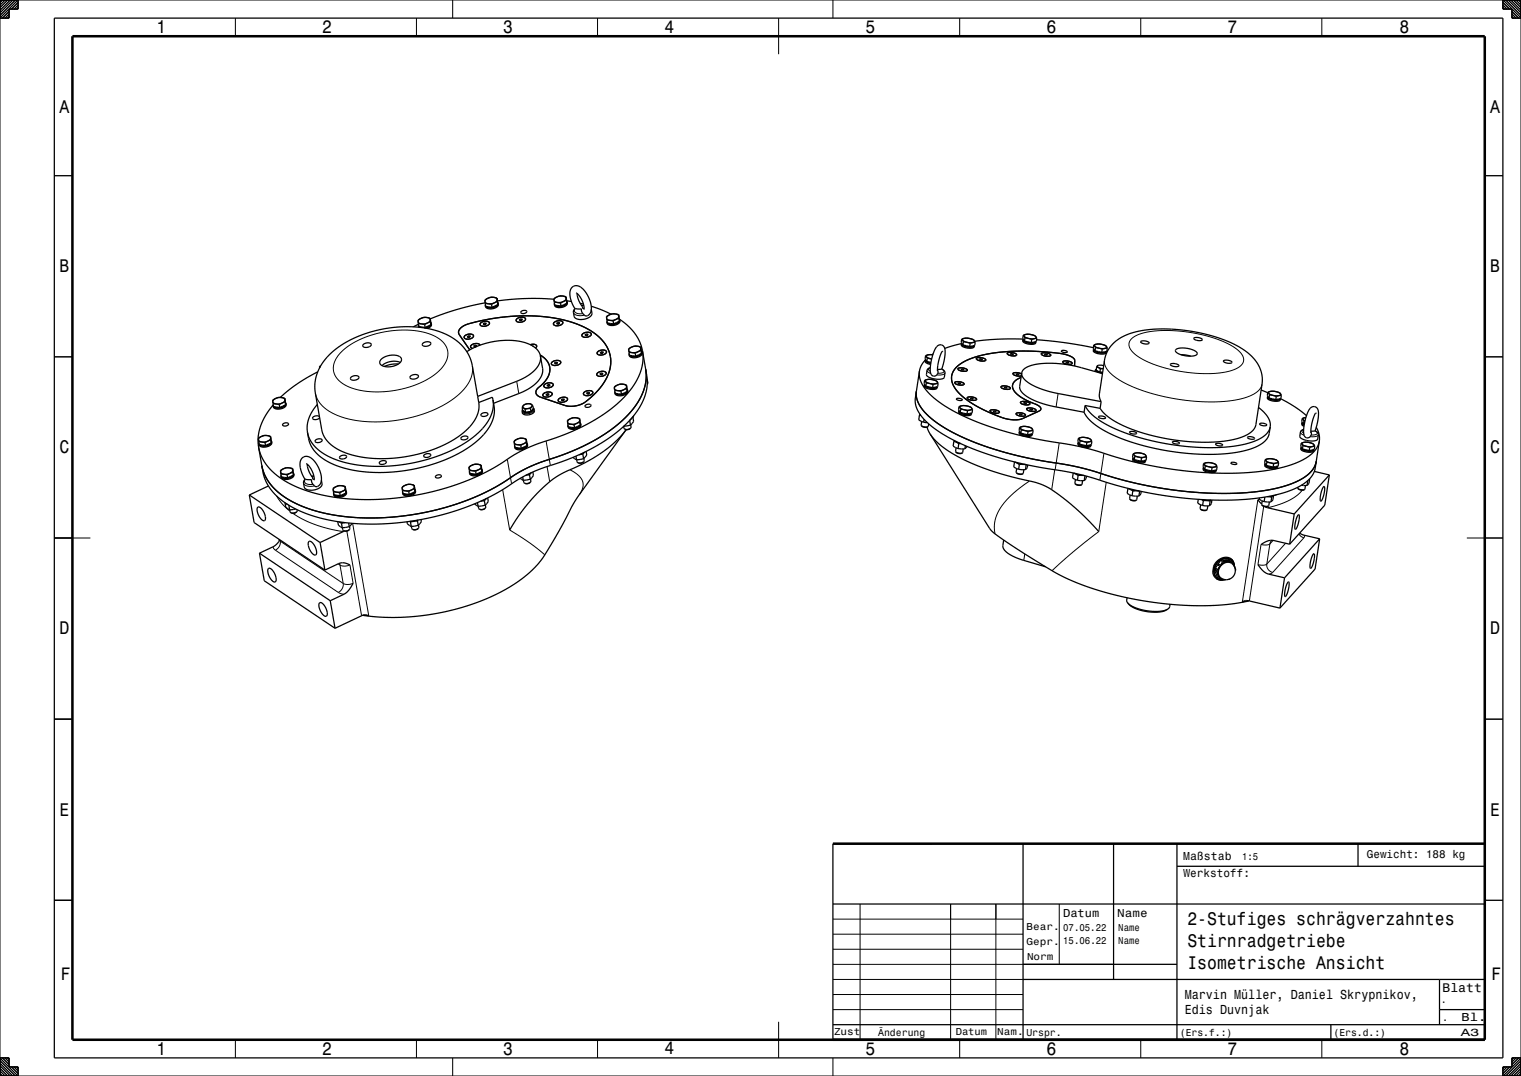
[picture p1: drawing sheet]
<svg xmlns="http://www.w3.org/2000/svg" width="420mm" height="297mm" viewBox="0 0 420 297" stroke-linecap="round" stroke-linejoin="round" font-family="sans-serif">
<defs><g id="words">
<g font-size="5">
<text x="43.2" y="9.1">1</text>
<text x="88.9" y="9.1">2</text>
<text x="138.9" y="9.1">3</text>
<text x="183.5" y="9">4</text>
<text x="239" y="9.1">5</text>
<text x="288.9" y="9.1">6</text>
<text x="338.9" y="9.1">7</text>
<text x="386.5" y="9.1">8</text>
<text x="16.5" y="31.1">A</text>
<text x="411.5" y="31.1">A</text>
<text x="16.5" y="75.1">B</text>
<text x="411.5" y="75.1">B</text>
<text x="16.5" y="125.1">C</text>
<text x="411.5" y="125.1">C</text>
<text x="16.5" y="175.1">D</text>
<text x="411.5" y="175.1">D</text>
<text x="16.5" y="225.1">E</text>
<text x="411.5" y="225.1">E</text>
<text x="327.9" y="255.3">2-Stufiges schrägverzahntes</text>
<text x="327.9" y="261.4">Stirnradgetriebe</text>
<text x="327.9" y="267.4">Isometrische Ansicht</text>
<text x="16.8" y="270.4">F</text>
<text x="411.8" y="270.4">F</text>
<text x="43.2" y="291.1">1</text>
<text x="88.9" y="291.1">2</text>
<text x="138.9" y="291.1">3</text>
<text x="183.5" y="291">4</text>
<text x="239" y="291.1">5</text>
<text x="288.9" y="291.1">6</text>
<text x="338.9" y="291.1">7</text>
<text x="386.5" y="291.1">8</text>
</g>
<g font-size="3.6">
<text x="327.1" y="275.7">Marvin Müller, Daniel Skrypnikov,</text>
<text x="327.1" y="280">Edis Duvnjak</text>
</g>
<text font-size="3.5" x="398.3" y="273.7">Blatt</text>
<g font-size="3.2">
<text x="326.7" y="237.5">Maßstab</text>
<text x="326.8" y="242">Werkstoff:</text>
<text x="293.5" y="253.2">Datum</text>
<text x="308.5" y="253.2">Name</text>
<text x="403.6" y="281.7">Bl.</text>
</g>
<text font-size="3.1" x="377.5" y="236.9">Gewicht: 188 kg</text>
<text font-size="2.9" x="403.4" y="285.9">A3</text>
<g font-size="2.8">
<text x="343" y="237.3">1:5</text>
<text x="283.5" y="256.7">Bear.</text>
<text x="293.6" y="257">07.05.22</text>
<text x="308.8" y="257">Name</text>
<text x="283.5" y="260.7">Gepr.</text>
<text x="293.6" y="260.6">15.06.22</text>
<text x="308.8" y="260.6">Name</text>
<text x="283.6" y="264.9">Norm</text>
<text x="398" y="276.9">.</text>
<text x="398.3" y="281.7">.</text>
<text x="230.3" y="285.7">Zust</text>
<text x="242.5" y="285.8">Änderung</text>
<text x="263.9" y="285.7">Datum</text>
<text x="275.4" y="285.7">Nam.</text>
<text x="283.4" y="285.8">Urspr.</text>
<text x="325.8" y="285.8">(Ers.f.:)</text>
<text x="368.2" y="285.8">(Ers.d.:)</text>
</g>
</g></defs>
<g fill="none" stroke="#000" stroke-width=".35">
<path d="M15 5h400v287h-400zM100.3 95.1l.4-.3a1.13 1.13 0 0 1 1.8 .4 1.55 1.55 0 0 1-2.3 .3zM105.2 99.2a4.5 4.5 0 0 1 5.5-.4 1.59 1.59 0 0 1-1.4 2.1 3.7 3.7 0 0 1-4.4-.6v-.6zM115.5 89.3l1.8 .3M115.5 89.3l.2 .9M115.5 89.5l-1.4 .7M115.5 89.9l.2 .3M115.5 89.9l.1 .3M115.6 89.7l-.1 .2M115.6 90.2v.1M115.7 90.2l1.7 .2M115.7 90.2l.2 .2"/>
<path d="M115.7 88.2a2.2 2.2 0 0 1 3.1 .1 2.14 2.14 0 0 1-3.3 .6zM115.8 90.2l.3 .2M116.8 94.8l.3-.3a1.28 1.28 0 0 1 1.9 .3 1.5 1.5 0 0 1-2.4 .3zM117.3 89.6l.1 .8M118.8 87.8l-.6-.1a2.81 2.81 0 0 0-2.8 .6l.1 1M118.8 87.8v.5M118.8 87.8l.2 1.8M118.8 88.3l.1 .5M118.9 88.8l-1.6 .8M118.9 88.8l.1 .8M118.9 89.7l-.6 .5-1.2 .3M119 89l.1 .3"/>
<path d="M119 89.1v.4M119 89.6l-1.6 .8M119.1 89.3a1.73 1.73 0 0 1-1.8 1.2M119.1 89.3a1.12 1.12 0 0 1-1.1 1.4M129.2 92.7l-.2 .3 .3 .2M129.2 92.7l.1 .4M129.3 93.1h.1M129.5 93.1h-.2M129.5 93.1h.1M129.7 92.7l.2 .1-.2 .3M129.7 92.7h-.5M129.7 92.7v.3"/>
<path d="M129.7 93.1l-.4 .1M129.7 96.6l-2.9-4.3a1.87 1.87 0 0 1 1.3-2.4l3.7-1.1 5.4-1.1 5.2-.5h4.5l4.4 .3 4.7 .9 3.7 1.2 3.1 1.5 2.6 1.9 1.8 2 1.1 2.5 .4 2.4-.5 2.6-1.2 2.7-1.8 2.5-2.7 2.5a6.9 6.9 0 0 1-6.5 1.7l-6.7-2.3a1.49 1.49 0 0 1-1.3-1.3 1.49 1.49 0 0 1 1-1.6l2.1-2.3 .5-1.2 .2-1.2-.1-1.1-.6-1.1-.8-1-1.1-.8M129.7 93l-.2 .1M129.7 93h.1M129.7 96.6l2.9-1.4 2.9-.8 3.4-.4h3.1l2.6 .5 2.4 .9 1.5 1.3 .7 1.6M129.7 96.6l-.8 .5M130.1 95.3l1.2-.5a1.05 1.05 0 0 1 1.2 .5 1.6 1.6 0 0 0-2.6 .5l.4 .3-.4-.4zM130.3 96.1l.2 .1M130.6 93.1a.62 .62 0 0 0 0-.8 .62 .62 0 0 0-.8-.1h-.3a.99 .99 0 0 0-1.2 1.2l.2 .1M130.6 93.1l-1 .5-1.1-.1M131 95.3l-.2 .3 .2 .2M131 95.3l.1 .4"/>
<path d="M131.1 95.7h-.1M131.3 95.7h.1M131.3 95.7h-.2M131.4 95.3l.3 .1-.2 .3M131.4 95.3h-.4M131.4 95.3l.1 .3M131.5 95.7h-.2M131.5 95.6l-.5 .2M131.5 95.6h.1M133.6 89.2l-.2 .2 .3 .2M133.6 89.2l.1 .4M133.7 89.6h.1"/>
<path d="M133.9 89.5l-.2 .1M133.9 89.5h.1M133.9 89.5h.2M134 83.6l-8 1.9-7.2 2.5M134 83.8l1.7 .2M134 83.8l.1 .8M134 84.4l.1 .2M134 84.1v.3M134.1 89.1l.2 .2-.2 .2M134.1 89.1l-.5 .1M134.1 89.1v.4M134.1 89.5l-.4 .1"/>
<path d="M134.1 84.6l1.8 .2M134.1 89.5h-.2M134.1 89.5h.1M134.2 82.7a2.2 2.2 0 0 1 3.1 0 2.14 2.14 0 0 1-3.4 .6zM135 89.6a.62 .62 0 0 0 0-.8 .62 .62 0 0 0-.8-.1h-.3a1 1 0 0 0-1.2 1.1l.2 .1M135 89.6l-1 .4-1.1-.1M135 89.6a.62 .62 0 0 0 0-.8 .62 .62 0 0 0-.8-.1h-.3a.99 .99 0 0 0-1.2 1.1l.2 .1M135.7 84l.2 .8M137.2 82.3l-.5-.2a2.83 2.83 0 0 0-2.8 .7l.1 1M137.2 82.3l.1 .4M137.2 82.3l.2 .8M137.3 82.7l.1 .6"/>
<path d="M137.4 83.3l-1.7 .7M137.4 83.3l.1 .8M137.4 83.1v.5M137.4 84.1a2.54 2.54 0 0 1-3.1 .5M137.4 83.5l.2 .2M137.4 83.5l.1 .4M137.4 83.6l.1 .5M137.5 84.1l-1.6 .7M137.6 83.7a2.32 2.32 0 0 1-3.5 .9M137.6 83.7a1.56 1.56 0 0 1-1.9 1.6h-.5a1.04 1.04 0 0 1-1.2-.9M143.6 88.1l-.2 .2 .2 .2M143.6 88.1v.4"/>
<path d="M143.6 88.5h.1M143.9 88.4h.1M143.9 88.4l-.3 .1M143.9 88.4l-.2 .1M143.9 86a.93 .93 0 0 1 1.5 .1 1.01 1.01 0 0 1-1.6 .1zM144 88l-.4 .1M144 88l.3 .2-.2 .2M144 88l.1 .4M144.1 88.4l-.5 .1M144.1 88.4h-.2M144.1 88.4h.1M144.9 88.5a.62 .62 0 0 0 0-.8 .62 .62 0 0 0-.8-.2l-.2 .1a1 1 0 0 0-1.3 1.1l.2 .1"/>
<path d="M144.9 88.5l-.9 .4-1.2-.1M144.9 88.5l-1 .4-1.1-.1M146.4 95.1h.3a.88 .88 0 0 1 1-.1 .88 .88 0 0 1 .4 .8l-.2 .3M147.1 95.5l.2 .2M147.1 95.5h.1M149.2 98.3l.6 4.3-.5 1.5-1 1.5-1.7 1.3-1.8 1.1-8.5 3.3M149.2 98.3v1.2l-.6 1.5-1.3 1.5-1.6 1.2-2.6 1.4-11.2 4.3M153 82.6l-7.1-.2-8.5 .7M153 83.4l1.8 .3M153 83.4l.2 .8M153.1 84l.1 .2M153.1 83.7v.3"/>
<path d="M153.2 84.2l1.7 .3M153.3 82.3a2.2 2.2 0 0 1 3 0 2.15 2.15 0 0 1-3.3 .6zM153.8 99.9l.2 .2-.2 .3M153.8 99.9l-.5 .1M153.8 99.9v.4M153.9 89.1l-.2 .2 .2 .2M153.9 89.1v.3M153.9 89.4v.1M154.2 89.4h.1M154.2 89.4h-.3M154.2 89.4l-.2 .1M154.3 89l.3 .2-.2 .2"/>
<path d="M154.3 89l-.4 .1M154.3 89l.1 .4M154.4 89.4l-.5 .1M154.4 89.4h-.2M154.4 89.4h.1M154.8 83.7l.1 .8M155.2 89.4a.62 .62 0 0 0 0-.8 .62 .62 0 0 0-.8-.1h-.2a.99 .99 0 0 0-1.2 1.2l.2 .1M155.2 89.4l-.9 .5-1.1-.1M155.2 89.4l-1 .5-1-.1M156.3 81.9l-.6-.1a2.83 2.83 0 0 0-2.8 .6l.1 1M156.3 81.9v.4M156.3 81.9l.2 1.3"/>
<path d="M156.3 82.3l.1 .6M156.4 82.9l-1.6 .8M156.4 82.9l.1 .8M156.4 83.7a2.52 2.52 0 0 1-3.1 .6M156.5 83l1.3 .2M156.5 83.1l.1 .3M156.5 83.2v.3M156.5 83.2v.5M156.5 83.7l-1.6 .8M156.6 83.4a2.32 2.32 0 0 1-3.4 .8M156.6 83.4a1.56 1.56 0 0 1-1.9 1.5h-.5a1.04 1.04 0 0 1-1.1-.9M158.7 85.2a5.8 5.8 0 0 1-.9-5.7 1.98 1.98 0 0 1 3.2 .3 6.6 6.6 0 0 1 1.9 6.7l-.7 .6"/>
<path d="M158.8 85.2l1.8 .1v.7l.3 .5 .6 .6h.7M158.8 85.2l-.5 .7 .2 1.4a2.89 2.89 0 0 0 3.9 .4l.7-.4 .3-.5-.1-1.4M159.1 80.8a5.7 5.7 0 0 1 2.1 4.6M159.4 81a9.9 9.9 0 0 0 1.5 4l-.1 .1 .5 .1M160.2 83.7l.9 .2M161.2 84.3h-.6M161.7 92.2l-.2 .3 .3 .1M161.7 92.2l.1 .4M161.8 92.6h.1M162 92.6h.1M162 92.6h-.2M162.2 92.2l.2 .1-.2 .3"/>
<path d="M162.2 92.2h-.5M162.2 92.2v.3M162.2 92.6h-.4M162.2 92.6h-.2M162.2 92.5l-.2 .1M162.2 92.5h.1M162.2 87.1h.1M163.1 92.6a.62 .62 0 0 0 0-.8 .62 .62 0 0 0-.8-.1h-.3a.99 .99 0 0 0-1.2 1.2l.2 .1M163.1 92.6l-1 .5-1.1-.1M163.3 84.5l5.4 2.2M165.9 97.1l-.2 .3 .3 .2M165.9 97.1l.1 .4"/>
<path d="M166 97.5h.1M166.2 97.5h-.2M166.2 97.5h.1M166.2 97.5h.2M166.4 97.1l.2 .1-.2 .3M166.4 97.1h-.5M166.4 97.1v.3M166.4 97.4l-.4 .2M166.4 97.4h.1M167.3 97.5a.62 .62 0 0 0 0-.8 .62 .62 0 0 0-.8-.1h-.3a.99 .99 0 0 0-1.2 1.2l.2 .1M167.3 97.5l-1 .5-1.1-.1M167.6 88.4l1.7 .2"/>
<path d="M167.6 88.4l.1 .8M167.6 88.9l.1 .3M167.6 88.7v.2M167.7 89.2l1.7 .2M167.8 87.2a2.2 2.2 0 0 1 3.1 .1 2.14 2.14 0 0 1-3.4 .6zM169.3 88.6l.1 .8M170.8 86.8l-.5-.1a2.81 2.81 0 0 0-2.8 .7l.1 1M170.8 86.8l.1 .5M170.8 86.8l.3 1.8M170.9 87.3v.5M170.9 87.8l-1.6 .8M170.9 87.8l.2 .8"/>
<path d="M171 88.7a2.53 2.53 0 0 1-3.2 .5M171 88l.1 .3M171 88.1v.4M171.1 88.1l2.4 1.9 1.7 1.9 1.4 2.4 .8 2.5M171.1 88.6l-1.7 .8M171.1 88.3a2.32 2.32 0 0 1-3.4 .9M171.1 88.3a1.56 1.56 0 0 1-1.9 1.5h-.4a1.04 1.04 0 0 1-1.2-.9M173.7 97.3l1.7 .2M173.7 97.3l.1 .8M173.7 97.8l.1 .3M173.7 97.6v.2M173.8 98.1l1.7 .2"/>
<path d="M173.9 96.1a2.2 2.2 0 0 1 3.1 .1 2.14 2.14 0 0 1-3.4 .6zM175.4 97.5l.1 .8M176.9 95.7l-.5-.1a2.83 2.83 0 0 0-2.8 .7l.1 1M176.9 95.7l.1 .5M176.9 95.7l.3 1.9M177 96.2v.5M177 96.7l-1.6 .8M177 96.7l.2 .9M177.1 97.6a2.54 2.54 0 0 1-3.1 .5M177.1 96.9l.1 .3M177.1 97l.1 .4M177.2 97.6l-1.7 .7"/>
<path d="M177.2 97.2a2.32 2.32 0 0 1-3.4 .9M177.2 97.2a1.56 1.56 0 0 1-1.8 1.6h-.5a1.04 1.04 0 0 1-1.2-1M177.4 96.8l.2 2.2-.3 2.3-.8 2.2-1.1 2.1-1.5 2.3-2.1 2.3-2.6 2.3-2.5 1.9-4 2.4-4.3 2.1-3.9 1.6-6.2 2.1-3.7 1.5-2.7 1.5-5.2 3.4-4.8 2.4-5.7 2.3-5.8 1.8-8.6 1.7-8.9 .7-8.2-.3-7.2-1.3-3.3-1-3-1.2-2.7-1.5-2.3-1.5-1.8-1.8-1.4-1.8-1-2-.6-2.1M177.4 96.8l.9 5.1M255.5 99.4l.4 .5 1.1 .4M255.5 99.4a1.24 1.24 0 0 0 1.5 1.2M255.6 99.3l-1.1 1.4-.6 1.7M255.6 99.3l-.1 .1M255.6 98.2l.5 .7M255.6 98.2l1.1-.3 .9 .1-1-.1a.56 .56 0 0 0-.8 .6l1.5 .6M255.6 98.2l-.2 .8 .5 .8M255.6 99.3h.1"/>
<path d="M255.6 99.3a1.28 1.28 0 0 0 1.4 1M255.9 99.8l1.2 .2M256.1 98.9l1.2 .2M256.1 98.9l-.2 .9M257.7 97.7l-.4 .2M260.2 97l-1 2.7-.3 2.7M265.5 94.9a2.92 2.92 0 0 0 3.5 .5M265.5 94.9a1.28 1.28 0 0 0 1.5 1.2h1.2a.67 .67 0 0 0 .8-.7M265.5 94.8l-4.6 1.4M265.6 93.6l.4 .7M265.6 93.6l-.2 .9 .5 .7M265.6 94.7l-.1 .2"/>
<path d="M265.6 94.8a1.41 1.41 0 0 0 1.6 1h1.2l.5-.4M265.9 93.6a3.1 3.1 0 0 1 3.2 .6 2.77 2.77 0 0 1-3.2-.2zM265.9 95.2l1.9 .4M266 94.3l1.9 .5M266 94.3l-.1 .9M266.3 93.4l-.7 .2M266.3 93.4h1.1a1.95 1.95 0 0 1 1.9 1.1M267.9 94.8l-.1 .8M268.9 95.4h.1M269 95.4h.1M269.3 94.5l-1.4 .3M269.3 94.5l-.1 .9-1.4 .2"/>
<path d="M269.7 99.2a.43 .43 0 0 1 .1-.5 .43 .43 0 0 1 .5 0l1 .1a.62 .62 0 0 1 .8 .7M269.7 99.2l1.1 .4 1.3-.1M269.7 99.2l-.1-.1a.51 .51 0 0 1 .3-.4 .51 .51 0 0 1 .6 0l.9 .1a.57 .57 0 0 1 .7 .7M270.6 99l-.1 .2 .3 .1 .5-.1-.3-.2M270.6 99h.4M270.6 99v.2M271 99v.3M278.2 97.7a.46 .46 0 0 1 .2-.5 .46 .46 0 0 1 .5 .1l1 .1a.59 .59 0 0 1 .7 .7M278.2 97.7l1.1 .5 1.3-.1M278.2 97.7a.51 .51 0 0 1 .2-.5 .51 .51 0 0 1 .6 .1l.9 .1a.57 .57 0 0 1 .7 .7M279.1 97.6l-.1 .1 .3 .2 .6-.1-.3-.2M279.1 97.6h.5"/>
<path d="M279.1 97.6v.2M279.6 97.6l-.1 .3M282.5 93.8a2.92 2.92 0 0 0 3.5 .6M282.5 93.8a1.28 1.28 0 0 0 1.5 1.2h1.2a.67 .67 0 0 0 .8-.6M282.5 93.7v.1M282.5 93.6h-6.6l-6.7 .6M282.6 92.5l.4 .8M282.6 92.5l-.2 .9 .5 .7M282.6 93.6l-.1 .1M282.6 93.7a1.41 1.41 0 0 0 1.6 1h1.2l.5-.4M282.9 92.5a3.1 3.1 0 0 1 3.2 .6 2.77 2.77 0 0 1-3.2-.2zM282.9 94.1l1.9 .5"/>
<path d="M283 93.3l1.9 .4M283 93.3l-.1 .8M283.3 92.3l-.7 .2M283.3 92.3h1.1a1.95 1.95 0 0 1 1.9 1.1M284.9 93.7l-.1 .9M286 94.3v.1M286.2 93.8l8.1 .8 7.6 1.4M286.3 93.4l-1.4 .3M286.3 93.4l-.1 .9-1.4 .3M287.6 97.8a.43 .43 0 0 1 .2-.4 .43 .43 0 0 1 .5 0l.9 .1a.63 .63 0 0 1 .8 .7M287.6 97.8l1.1 .5 1.3-.1M287.6 97.8a.51 .51 0 0 1 .2-.5 .51 .51 0 0 1 .6 .1l1 .1a.57 .57 0 0 1 .6 .7"/>
<path d="M288.5 97.7h.5M288.5 97.7l-.1 .1 .3 .2 .6-.1-.3-.2M288.5 97.7v.2M289 97.7l-.1 .3M293.1 96.8l.4-.1a.92 .92 0 0 1 1.2 .5l-.5 .1a.92 .92 0 0 1-1.1-.5zM294.4 99.9l-.1 .2 .3 .1 .6-.1-.3-.1M294.4 99.9l.5 .1M294.4 99.9v.2M294.9 100l-.1 .2M301.9 96.5a2.92 2.92 0 0 0 3.6 .5M301.9 96.5a1.28 1.28 0 0 0 1.6 1.2h1.2a.68 .68 0 0 0 .8-.7M302 96.4l-.1 .1"/>
<path d="M302 95.2l.5 .7M302 95.2l-.1 .9 .5 .7M302 96.3v.1M302.1 96.4a1.41 1.41 0 0 0 1.6 1h1.1l.6-.4M302.3 95.2a3.1 3.1 0 0 1 3.3 .6 2.77 2.77 0 0 1-3.3-.2zM302.4 96.8l1.8 .5M302.5 95.9l1.9 .5M302.5 95.9l-.1 .9M302.7 95l-.7 .2M302.7 95h1.2a1.97 1.97 0 0 1 1.9 1.1M304.4 96.4l-.2 .9M305.5 97h.1"/>
<path d="M305.7 96.8l.2 .1M305.8 96.1l-1.4 .3M305.8 96.1l-.2 .9-1.4 .3M315 94.2h.1a1.6 1.6 0 0 1 2.2 .6l-.6 .2-1-.2a.55 .55 0 0 1-.7-.6zM324.7 96.5a5.7 5.7 0 0 1 5.9 1v.1a1.66 1.66 0 0 1-2 .7 4.7 4.7 0 0 1-4-1.5zM326.1 97.9l2.7 .4M329.7 93.3l1.3-.1a.68 .68 0 0 1 .9 .7h-1.5a.55 .55 0 0 1-.7-.6zM337.9 99.6l.1-.1a1.6 1.6 0 0 1 2.2 .6l-.7 .2-.9-.1a.54 .54 0 0 1-.7-.6zM75.4 111.4l1.7 .3M75.4 111.4l.1 .9M75.4 112v-.2l-1.8 2.5-1.6 3.3-.7 2.9 .1 2.9M75.4 112l.1 .3"/>
<path d="M75.5 112.3l1.8 .2M75.6 110.3a2.2 2.2 0 0 1 3.1 .1 2.14 2.14 0 0 1-3.4 .6zM77.1 111.7l.2 .8M78.1 117a.95 .95 0 0 1 1.6 .1 .93 .93 0 0 1-1.7 .1zM78.6 109.9l-.5-.1a2.83 2.83 0 0 0-2.8 .6l.1 1M78.6 109.9l.1 .5M78.6 109.9l.2 1.3M78.7 110.4v.5M78.7 110.9l-1.6 .8M78.7 110.9l.2 .8M78.8 111.8a2.54 2.54 0 0 1-3.1 .5M78.8 111.1l.2 .3"/>
<path d="M78.8 111.2l.1 .4M78.8 111.2l.1 .5M78.9 111.7l-1.6 .8M79 111.4a2.32 2.32 0 0 1-3.5 .9M79 111.4a1.56 1.56 0 0 1-1.9 1.5h-.5a1.04 1.04 0 0 1-1.2-.9M87.6 111.6l-1.3 1.9-1 2-.5 2 .1 1.8M87.7 102.6l-5.5 3.3-4.8 3.8M88.2 115a1.17 1.17 0 0 0-1.9 .6 1.4 1.4 0 0 0 2-.4M88.5 101.1l-.2 .4M88.6 101l-.4 .2 .1 .3M96.9 104.1l.4-.2a1.28 1.28 0 0 1 1.8 .3 1.49 1.49 0 0 1-2.3 .3zM110 100.5a8.4 8.4 0 0 0-3.9 .7"/>
<path d="M110.5 100a5 5 0 0 0-5 .9M113.4 103.8l.3-.2a1.13 1.13 0 0 1 1.9 .4 1.53 1.53 0 0 1-2.4 .2zM131.9 109.4l-1.5-8.5a12.4 12.4 0 0 0-9.1-9.4 33.2 33.2 0 0 0-29.5 5.6 12.4 12.4 0 0 0-4.7 11.4l1.9 10.6 .5 1.4 .9 1.3 2.2 1.8 3 1.5 3.6 .9 4.2 .6 5.1-.1 5.4-.8 5.2-1.4 4.9-2.2 3.6-2.4 2.8-2.7 .9-1.5 .7-1.6 .3-1.4-.1-1.4M131.9 109.4h.1M131.9 109.4l.3 1.7M132.9 114.3a1.2 1.2 0 0 1 1.9 0 1.21 1.21 0 0 1-2 .2zM136.1 110.4v2.6l-1 2.7-1.9 2.6-2.8 2.6-3.5 2.3-4.1 1.9-4.7 1.7-5.1 1.2-5.2 .6-5.1 .1-4.5-.4-4.1-1-3.6-1.4-2.9-2-1.8-2.1-.9-2.5M136.1 110.4l-.1-.8-3.8 1.5M136.1 110.4l.4 3.3-.6 2.6-1.6 2.8-2.7 2.7-3.5 2.5-4.1 2.2-4.9 1.8-5.6 1.3-5.9 .7-5.1 .1-5.1-.6-4.1-1.1-3.7-1.8-2.5-2.1-1.5-2.4-.7-3.1M144.2 112.5l.1 .9a1.85 1.85 0 0 0 3-.5v-.1M144.2 112.5l.8 .5M144.3 113.3l.8 .5"/>
<path d="M144.3 113.3h.1M144.5 112l-.3 .5M144.5 111.9l.6-.3 1-.2 1 .6M144.5 111.9v.1M144.6 111.9l.6-.3a1.17 1.17 0 0 1 1.7 .5 1.71 1.71 0 0 1-2.5 .3zM145 113l.1 .8M146.5 112.8l-1.5 .2M146.5 112.8l.1 .8M146.6 113.6l-1.5 .2M147.1 112l-.6 .8M147.1 112l.2 .8M147.2 112.6l.2 .2a1.13 1.13 0 0 1-1.1 1.7h-.9a.99 .99 0 0 1-1-.3 .99 .99 0 0 1-.1-1.1"/>
<path d="M147.3 112.8h.1M147.3 112.8a1.87 1.87 0 0 1-3 .5M147.3 112.8l-.7 .8M150.9 108.7l-.2 .3 .3 .1M150.9 108.7l.1 .4M151 109.1h.1M151.2 106.2l-.2 .2 .3 .2M151.2 106.2l.1 .4M151.2 109.1h.1M151.2 109.1h-.2M151.3 106.6h.1M151.4 108.7l.2 .1-.2 .3"/>
<path d="M151.4 108.7h-.5M151.4 108.7l.1 .3M151.4 109.1h-.4M151.4 109.1h-.2M151.5 109l-.3 .1M151.5 109h.1M151.5 106.5l-.2 .1M151.5 106.5h.1M151.7 106.1l.2 .2-.2 .2M151.7 106.1l-.5 .1M151.7 106.1v.4M151.7 106.5l-.4 .1"/>
<path d="M151.7 106.5h-.2M151.7 106.5h.1M152.3 109.1a.62 .62 0 0 0 0-.8 .62 .62 0 0 0-.8-.1h-.2a1 1 0 0 0-1.3 1.1l.2 .2M152.3 109.1l-1 .5-1.1-.1M152.6 106.6a.62 .62 0 0 0 0-.8 .62 .62 0 0 0-.8-.1h-.3a1 1 0 0 0-1.2 1.1l.2 .1M152.6 106.6l-1 .4-1.1-.1M152.6 106.6a.62 .62 0 0 0 0-.8 .62 .62 0 0 0-.8-.1h-.3a.99 .99 0 0 0-1.2 1.1l.2 .1M153.3 100l-.2 .3 .2 .1M153.3 100v.4M153.6 100.4h.1M153.6 100.4h-.2M153.8 100.4h-.5"/>
<path d="M153.8 100.3l-.2 .1M153.8 100.3h.1M154.7 100.4a.62 .62 0 0 0-.1-.8 .62 .62 0 0 0-.7-.1h-.3a.99 .99 0 0 0-1.2 1.1l.2 .2M154.7 100.4l-1 .4h-1.1M154.7 100.4a.62 .62 0 0 0 0-.8 .62 .62 0 0 0-.8-.1h-.3a1 1 0 0 0-1.2 1.1l.2 .2M154.7 100.4l-1 .5-1.1-.1M155.2 110.2l-.2 .2 .2 .2M155.2 110.2v.3M155.2 110.5v.1M155.5 110.5h.1M155.5 110.5h-.3M155.5 110.5l-.2 .1"/>
<path d="M155.6 110.1l.3 .2-.2 .2M155.6 110.1l-.4 .1M155.6 110.1l.1 .4M155.7 110.5l-.5 .1M155.7 110.5h-.2M155.7 110.5h.1M156.5 110.6a.62 .62 0 0 0 0-.9 .62 .62 0 0 0-.8-.1h-.2a1 1 0 0 0-1.3 1.2l.2 .1M156.5 110.6l-.9 .4-1.2-.1M156.5 110.6a.62 .62 0 0 0 0-.9 .62 .62 0 0 0-.8-.1h-.2a.99 .99 0 0 0-1.3 1.2l.2 .1M156.5 110.6l-1 .4-1.1-.1M156.8 117l1.7 .3M156.8 117l.1 .8"/>
<path d="M156.8 117.6l.1 .2M156.8 117.3v.3M156.9 117.8l1.8 .3M157 115.9a2.2 2.2 0 0 1 3.1 0 2.14 2.14 0 0 1-3.4 .7zM158.5 117.3l.2 .8M160 115.5l-.5-.1a2.83 2.83 0 0 0-2.8 .6l.1 1M160 115.5l.1 .4M160 115.5l.3 1.8M160.1 115.9v.6M160.1 116.5l-1.6 .8M160.1 116.5l.2 .8M160.2 117.4a2.54 2.54 0 0 1-3.1 .5"/>
<path d="M160.2 116.7l.2 .3M160.2 116.8l.1 .3M160.3 117.3l-1.6 .8M160.4 117a2.32 2.32 0 0 1-3.5 .8M160.4 117a1.55 1.55 0 0 1-1.9 1.5h-.5a1.04 1.04 0 0 1-1.2-.9M161.6 111.9a.95 .95 0 0 1 1.6 .1 .92 .92 0 0 1-.8 .5 .92 .92 0 0 1-.8-.5zM162.2 108.3l-.3 .3 .3 .2M162.2 108.3v.4M162.2 108.7v.1M162.4 108.7h.1M162.4 108.7h-.2M162.6 108.3l.3 .1-.2 .3"/>
<path d="M162.6 108.3h-.4M162.6 108.3l.1 .3M162.7 108.7l-.5 .1M162.7 108.6l-.3 .1M162.7 108.6v.1M163.5 108.7a.62 .62 0 0 0 0-.8 .62 .62 0 0 0-.8-.1h-.2a1 1 0 0 0-1.3 1.2l.2 .1M163.5 108.7l-1 .5-1.1-.1M165.8 103l-.2 .3 .3 .1M165.8 103l.1 .4M165.9 103.4h.1M166.1 103.4h-.2M166.1 103.4h.1"/>
<path d="M166.1 103.4h.2M166.3 103l.2 .1-.2 .3M166.3 103h-.5M166.3 103l.1 .3M166.4 103.3l-.5 .1M166.4 103.3h.1M167.2 103.4a.62 .62 0 0 0 0-.8 .62 .62 0 0 0-.8-.1h-.2a1 1 0 0 0-1.3 1.1l.2 .2M167.2 103.4l-1 .5-1.1-.1M169.7 107.8l1.8 .2M169.7 107.8l.2 .8M169.8 108.3l.1 .3M169.8 108.1v.2"/>
<path d="M169.9 108.6l1.7 .2M169.9 106.6a2.2 2.2 0 0 1 3.1 .1 2.14 2.14 0 0 1-3.3 .6zM171.5 108l.1 .8M173 106.2l-.6-.1a2.83 2.83 0 0 0-2.8 .7l.1 1M173 106.2v.5M173 106.2l.2 1.8M173 106.7l.1 .5M173.1 107.2l-1.6 .8M173.1 107.2l.1 .8M173.1 108.1a2.54 2.54 0 0 1-3.1 .5M173.2 107.4l.1 .3M173.2 107.5v.4"/>
<path d="M173.2 108l-1.6 .8M173.3 107.7a2.32 2.32 0 0 1-3.4 .9M173.3 107.7a1.56 1.56 0 0 1-1.9 1.5h-.5a1.04 1.04 0 0 1-1.1-.9M173.9 116.1h-.1M173.9 116.1l.2 1.2M174.1 115.8l-.2 .3M174.1 117.3l-1.9 .3 .3 .9M174.1 118.2a1.65 1.65 0 0 1-1.6 .3M174.1 118.2a1.32 1.32 0 0 1-1.6 .3M174.2 117.3l-.1 .9M174.7 115.1h.1M174.8 115.1l-.7 .7"/>
<path d="M174.8 115.1l.2 1.2-.9 1M175 114.7l-.2 .6M178.3 101.9l.4 2.8-.1 2.4-.6 2.4-1.1 2.4-1.6 2.5-2 2.2-2.7 2.5-2.9 2.1-3.7 2.3-4.2 2.1-3.9 1.6-6.9 2.3-3.6 1.6-8.1 4.9-5.3 2.7-7.1 2.6-7.2 1.8-5.2 .9-4.2 .4-4.9 .3-4.3-.1-5-.5-3.6-.6-4-1.1-3.2-1.2-2.6-1.2-2.7-1.7-1.9-1.7-1.7-2.1-1-1.6-.6-1.8-1.4-7.7M178.3 101.9l.1 2.2-.2 2.2-.7 2.2-1.3 2.4-1.4 2.1-2.1 2.3-2.3 2-2.7 2-4.1 2.6-4.3 2.1-3.9 1.6-6.2 2-3.7 1.6-2.7 1.5-5.4 3.4-4.8 2.5-6 2.3-5.8 1.8-8.4 1.6-8.6 .7-8-.3-3.7-.6-3.8-.7-3.6-1.2-2.9-1.2-2.4-1.3-2.3-1.6-1.7-1.6-1.5-1.9-1-2-.6-2.1M178.7 104.7l.2 1.1-.2 .3M253 108l.1 1.7 .6 1.7 1.2 1.8 1.8 1.9 2.3 1.8 2.9 1.8 7 3.3 5.6 2 5.8 1.6 6 1.3 11.5 2.1 12.7 3.6 8.4 1.9 8.1 1.1 8.3 .6 7.5-.1 6.7-.7 5.7-1.4 4.1-1.7 1.7-1.1 1.2-1.2 .9-1.4 .4-1.3M253.9 102.4l-1.2 7.9 .2 1.5 .4 1.3 1.4 2.1 1.9 1.9 2.8 2.2 3.5 2 6.9 3 7.8 2.6 7.4 1.7 12.6 2.2 12.6 3.7 8.4 1.8 10.1 1.4 10 .4 8.8-.6 4-.7 3.4-.9 2.5-1 2-1 1.8-1.3 1.2-1.4 .8-1.8 1.1-7.7M253.9 102.4v1.6l.7 1.9 1.1 1.8 1.9 1.9 2.6 2 2.6 1.6 6.7 3.2 5.7 2 5.7 1.6 5.7 1.3 12.3 2.1 12 3.5 9.1 2 8.1 1.2 7.3 .5 8.1-.1 6.5-.7 5.6-1.2 4.4-1.8 1.6-1.1 1.4-1.2 .9-1.4 .4-1.4M253.9 114.5l-.2 1.4 1.4 .7M254 114.3l.3 .4-.4-.2M254 114.4l-.1 .1M254.4 117.5l.9 .3h1"/>
<path d="M254.4 117.5a1.49 1.49 0 0 0 1.9 .3M254.5 116.4l-.1 1.1M255.1 116.6l1 .1M255.2 115.7l-.1 .9M255.2 106.3a2.92 2.92 0 0 0 3.6 .5M255.2 106.3l.1-.2a1.44 1.44 0 0 0 1.7 1h1.1l.6-.3M255.2 106.3a1.28 1.28 0 0 0 1.6 1.1l1.2 .1a.68 .68 0 0 0 .8-.7M255.3 105l.5 .7M255.3 105l-.1 .9 .5 .7M255.6 104.9a3.1 3.1 0 0 1 3.3 .7 2.77 2.77 0 0 1-3.3-.2zM255.7 106.6l1.8 .4M255.8 105.7l1.9 .4"/>
<path d="M255.8 105.7l-.1 .9M256 117.9l.8 1.9M256 104.8l-.7 .2M256 104.8l1.2-.1a1.95 1.95 0 0 1 1.9 1.1M256.4 117l-.1 .8M256.8 119.8l16.9 26.6 1.9 1.6 5.3 3.6 11.5 7 5.5 2.5 6.6 2.2 6.8 1.7 7.4 1.3 7.3 .7 7.6 .2 6-.4 5.3-.9M256.8 119.8l1.4 1.7 2 1.8 2.7 1.8 3.2 1.8 7.6 3 8.9 2.5a21.3 21.3 0 0 1 11.7 5.6l.5 .4a70.2 70.2 0 0 1 8.6 8.3M256.9 101.5l-.8 .5-.3 1.4a3.6 3.6 0 0 0 3.5 1.3l1.4-.4 .2-1.3a1.12 1.12 0 0 0-.9-1.1M257.7 106.1l-.2 .9M258.7 106.8h.1M258.8 106.8h.1M259.1 105.8l-1.4 .3"/>
<path d="M259.1 105.8l-.2 .9-1.4 .3M260 101.9l-1.1 .1M260 101.9l.7-2.3 .3-2.5a1.43 1.43 0 0 0-1-1.9 1.43 1.43 0 0 0-1.8 1.1 10 10 0 0 0-1.1 7.1 1.07 1.07 0 0 0 1.5 .2 1.07 1.07 0 0 0 .3-1.5M263.7 105.8a.43 .43 0 0 1 .1-.5 .43 .43 0 0 1 .6 0l.9 .1a.63 .63 0 0 1 .8 .8M263.7 105.8l1.1 .5 1.3-.1M263.7 105.8a.51 .51 0 0 1 .2-.5 .51 .51 0 0 1 .6 0l.9 .2a.57 .57 0 0 1 .7 .7M264.1 110.1l.5-.2a.92 .92 0 0 1 1.1 .5l-.4 .2a.92 .92 0 0 1-1.2-.5zM264.6 102a.43 .43 0 0 1 .1-.5 .43 .43 0 0 1 .5 0l1 .1a.62 .62 0 0 1 .8 .8M264.6 102l1.1 .4h1.3M264.6 102a.51 .51 0 0 1 .2-.5 .51 .51 0 0 1 .6 0l.9 .2a.57 .57 0 0 1 .7 .7M264.6 105.7h.4M264.6 105.7l-.1 .1 .3 .2 .6-.2-.4-.1"/>
<path d="M264.6 105.7v.1M264.7 113.5a2.92 2.92 0 0 0 3.6 .5M264.7 113.5a1.29 1.29 0 0 0 1.6 1.2h1.2a.67 .67 0 0 0 .8-.7M264.8 113.4l-.1 .1M264.8 112.2l.5 .7M264.8 112.2l-.1 .9 .5 .7M264.8 113.3v.1M264.9 113.4a1.41 1.41 0 0 0 1.6 1h1.1l.6-.4M265 105.7v.3M265.1 112.2a3.1 3.1 0 0 1 3.3 .6 2.77 2.77 0 0 1-3.3-.2zM265.2 113.8l1.8 .5M265.3 112.9l1.9 .5"/>
<path d="M265.3 112.9l-.1 .9M265.5 101.9h.4M265.5 101.9l-.1 .1 .3 .1 .6-.1-.4-.1M265.5 101.9v.1M265.5 112l-.7 .2M265.5 112h1.2a1.96 1.96 0 0 1 1.9 1.1M265.9 101.9v.3M267.1 110a.46 .46 0 0 1 .2-.5 .46 .46 0 0 1 .6 0l.9 .2a.59 .59 0 0 1 .8 .7M267.1 110l1.1 .5 1.4-.1M267.1 110a.51 .51 0 0 1 .3-.5 .51 .51 0 0 1 .5 0l1 .2a.57 .57 0 0 1 .7 .7M267.2 113.4l-.2 .9M268.1 109.9h.4"/>
<path d="M268.1 109.9l-.2 .1 .4 .2 .5-.2-.3-.1M268.1 109.9l-.1 .2M268.2 114h.1M268.3 114h.1M268.5 109.9v.3M268.6 113.1l-1.4 .3M268.6 113.1l-.2 .9-1.4 .3M273.4 113.6a.43 .43 0 0 1 .2-.5 .43 .43 0 0 1 .5 0l1 .1a.62 .62 0 0 1 .8 .7M273.4 113.6l1.1 .4 1.4-.1M273.4 113.6a.51 .51 0 0 1 .3-.5 .51 .51 0 0 1 .5 0l1 .1a.57 .57 0 0 1 .7 .7M274.4 113.4h.4M274.4 113.4l-.2 .2 .4 .1 .5-.1-.3-.2"/>
<path d="M274.4 113.4l-.1 .2M274.8 113.4v.3M276.5 107a.43 .43 0 0 1 .1-.5 .43 .43 0 0 1 .5 0l1 .1a.62 .62 0 0 1 .8 .7M276.5 107l1.1 .4 1.3-.1M276.5 107a.51 .51 0 0 1 .2-.5 .51 .51 0 0 1 .6 0l1.1 .2a.43 .43 0 0 1 .5 .2 .43 .43 0 0 1 0 .4M277.4 106.8l.4 .1M277.4 106.8l-.1 .2 .3 .1 .6-.1-.4-.1M277.4 106.8v.2M277.8 106.9v.2M279.7 103l1.1-.2 1.3 .4-1.3-.4a.68 .68 0 0 0-1 .5zM279.8 103.3l1.1 .5h1.1M280.6 114.4a.43 .43 0 0 1 .2-.5 .43 .43 0 0 1 .5 0l1 .1a.63 .63 0 0 1 .8 .8"/>
<path d="M280.6 114.4l1.1 .4h1.4M280.6 114.4a.51 .51 0 0 1 .3-.5 .51 .51 0 0 1 .5 0l1 .1a.57 .57 0 0 1 .7 .8M280.7 103.2h.4M280.7 103.2l-.1 .1 .3 .2 .5-.1-.3-.2M280.7 103.2v.2M281.1 103.2v.3M281.5 119.2a2.92 2.92 0 0 0 3.5 .6M281.5 119.2l.1-.1a1.44 1.44 0 0 0 1.6 1h1.2l.5-.3M281.5 119.2a1.28 1.28 0 0 0 1.5 1.2l1.2 .1a.67 .67 0 0 0 .8-.7M281.5 118l.5 .7M281.5 118l-.1 .8 .5 .8M281.6 114.2l.4 .1"/>
<path d="M281.6 114.2l-.2 .2 .4 .1 .5-.1-.3-.1M281.6 114.2l-.1 .2M281.8 111.3a.43 .43 0 0 1 .2-.5 .43 .43 0 0 1 .5 0l1 .1a.63 .63 0 0 1 .8 .7M281.8 111.3l1.1 .4 1.4-.1M281.8 111.3v-.1a.51 .51 0 0 1 .3-.4 .51 .51 0 0 1 .5 0l1 .1a.57 .57 0 0 1 .7 .7M281.8 117.9a3.1 3.1 0 0 1 3.3 .6 2.76 2.76 0 0 1-3.2-.2zM281.9 119.6l1.9 .4M282 114.3v.3M282 118.7l1.9 .4M282 118.7l-.1 .9M282.1 102.9l-.5 4.4 .7 1.2 1.4 1.1 2.2 1.1 3.2 1.1 10.3 2M282.1 102.9l.7-1.1 1.6-.8 2.5-.6 3.2-.1 5.9 .6 8.4 2.2"/>
<path d="M282.1 102.9l.3 1.1 .9 1.1 1.8 1.2 2.2 1 4 1.1 12.8 2.5M282.3 117.7l-.8 .3M282.3 117.7h1.1a1.96 1.96 0 0 1 1.9 1.1M282.8 111.1h.4M282.8 111.1l-.2 .2 .4 .1 .5-.1-.3-.2M282.8 111.1l-.1 .2M283.2 111.1v.3M283.5 113.1a.43 .43 0 0 1 .2-.5 .43 .43 0 0 1 .5 0l1 .1a.62 .62 0 0 1 .8 .7M283.5 113.1l1.1 .4 1.4-.1M283.5 113.1v-.1a.51 .51 0 0 1 .3-.4 .51 .51 0 0 1 .5 0l1 .1a.57 .57 0 0 1 .7 .7M283.9 119.1l-.1 .9M284.5 112.9h.4"/>
<path d="M284.5 112.9l-.2 .2 .4 .1 .5-.1-.3-.2M284.5 112.9l-.1 .2M284.9 112.9v.3M284.9 119.8h.1M285 119.7v.1M285.3 118.8l-1.4 .3M285.3 118.8l-.1 .9-1.4 .3M293.5 100.1a.43 .43 0 0 1 .2-.5 .43 .43 0 0 1 .5 0l1 .1a.62 .62 0 0 1 .8 .7M293.5 100.1l1.1 .4 1.4-.1M293.5 100.1a.51 .51 0 0 1 .3-.5 .51 .51 0 0 1 .5 0l1 .1a.57 .57 0 0 1 .7 .7M296.7 101l.1-1.6a5.4 5.4 0 0 0-4.6-1.9l-5.4-.5-5.1-.1-4.9 .2-4.3 .6-3.6 1-2.9 1.2-1.9 1.5-1.2 1.8-.2 1.3 .4 1.4 .7 1.4 1.1 1.3 3.5 2.8 5.2 2.6 3.8 1.5 3.4 .4 1.4-.3 4.7-2.1a.76 .76 0 0 0 .5-.8 .76 .76 0 0 0-.6-.7l-4.6-2.2-1.4-1-.8-1-.4-1.1 .2-1 .9-.8 1.2-.7M299.4 113.8l1.1 1.7 2.2 2 3.2 1.9 3.8 1.7 4.5 1.5 5 1.2 4.6 .9 4.7 .5 5.3 .2 4.4-.1 3.8-.5 3.5-.9 2.5-1.2 1.6-1.3 .8-1.4 .4-2.2"/>
<path d="M299.6 111.9l1.3 1.9 2 1.7 2.7 1.7 3.2 1.6 3.9 1.4 4.1 1.2 4.8 1 4.2 .6 4.9 .5 4.7 .1 4.3-.3 3.3-.5 3.2-.9 2.3-1.2 1.5-1.3 .8-1.6M299.6 111.9l4.2 .8M299.6 111.9l-.2 1.9M302.6 102.1l.1 .2 .4 .3 1.4 .3M302.6 102.1l.7 .5 1.2 .2M302.7 102l-.3 .5M302.7 101.9l-.1 .2M302.8 101.3l1.1 .5M302.8 101.3l-.1 .9 1 .5M303.3 100.8l-.5 .5M303.3 100.8l-.2 .2a.56 .56 0 0 0 .7 .6l.8 .2M303.3 100.8l1.5 .1"/>
<path d="M303.3 115l1.1-.1a.56 .56 0 0 1 .8 .5l-1.2 .1-.6-.3zM303.7 102.7l.8 .1M303.9 101.8l-.2 .9M304.1 110.9l-.5-1v-1l1.4-9.5a9.8 9.8 0 0 1 7.9-7.6 43.8 43.8 0 0 1 30.4 4.7 9.8 9.8 0 0 1 5.2 9.5l-1.7 11.2-.4 1-1.1 1.2-1.5 .9-2.2 .8-2.8 .6-4.6 .4-5-.1-5.9-.7-5.3-1.1-4.7-1.4-4.5-2-3.2-2-1.8-2.1M304.1 110.9l-.3 1.8M304.6 101.8h-.7M304.6 101.8h.1M311.9 119.2l1.1-.1a.57 .57 0 0 1 .8 .6l-.8 .1a.92 .92 0 0 1-1.1-.6zM323.3 100.5l1.5-.1a.55 .55 0 0 1 .7 .6l-1.4 .2a.68 .68 0 0 1-.8-.7zM347.5 112.5l1.6 1.4 1.1 1.4 .5 1.3 .1 1.2M347.9 116.9l1-.1 .9 .4a1.38 1.38 0 0 1-2-.2zM348.2 107.7l1.9 .7"/>
<path d="M350 109.5a2.92 2.92 0 0 0 3.6 .6M350 109.5a1.28 1.28 0 0 0 1.6 1.2l1.1 .1a.67 .67 0 0 0 .9-.7M350.1 108.3l.5 .7M350.1 108.3l-.2 .8 .5 .8M350.1 109.4l-.1 .1M350.1 109.4a1.41 1.41 0 0 0 1.7 1h1.1l.6-.3M350.4 108.2a3.1 3.1 0 0 1 3.2 .6 2.77 2.77 0 0 1-3.2-.2zM350.4 109.9l1.9 .4M350.6 109l1.8 .4M350.6 109l-.2 .9M350.8 108l-.7 .3M350.8 108h1.1a1.96 1.96 0 0 1 1.9 1.1"/>
<path d="M352.4 109.4l-.1 .9M353.5 110.1h.1M353.6 110.1l3.9 2.2 3.3 2.4M353.8 109.1l-1.4 .3M353.8 109.1l-.1 .9-1.4 .3M359.5 116.8a.68 .68 0 0 0 .6 .9M359.6 116.7l-.1 .1M359.6 115.5l.5 .7M359.6 115.5l1-.3a.54 .54 0 0 0-.8 .6l.6 .4M359.6 115.5l-.2 .9 .5 .7M359.6 116.6v.1M359.6 116.7v.3l.5 .4-.6-.6"/>
<path d="M359.9 117.1l.3 .1M360 118.5l-.8 .5-.3 1.4a3.6 3.6 0 0 0 3.5 1.3l1.4-.4 .2-1.3a1.18 1.18 0 0 0-.9-1.1M360.1 116.2l.2 .1M360.1 116.2l-.2 .9M363.1 118.9l-1.1 .1M363.1 118.9l.7-2.2 .3-2.6a1.43 1.43 0 0 0-1-1.8 1.43 1.43 0 0 0-1.8 1 10.1 10.1 0 0 0-1.1 7.1 1.07 1.07 0 0 0 1.5 .2 1.07 1.07 0 0 0 .3-1.4M363.3 114l-1 2.8-.3 2.7M363.5 117.9l.7 2 .1 1.8M68.8 136.6l1.4 7.6 19.5 13.2M68.8 136.6l19.6 13.1M71.4 121.9l1.8 .3M71.4 121.9l.2 .8"/>
<path d="M71.5 122.5l.1 .2M71.5 122.2v.3M71.6 122.7l1.7 .3M71.7 120.8a2.2 2.2 0 0 1 3 .1 2.14 2.14 0 0 1-3.3 .6zM73.2 122.2l.1 .8M74.1 134.1l-5.3 2.5M74.7 120.4l-.6-.1a2.83 2.83 0 0 0-2.8 .6l.1 1M74.7 120.4v.5M74.7 120.4l.2 1.3M74.7 120.9l.1 .5M74.8 121.4l-1.6 .8M74.8 121.4l.1 .8"/>
<path d="M74.8 122.3a2.54 2.54 0 0 1-3.1 .5M74.9 121.6l.1 .3M74.9 121.7v.3M74.9 121.7v.5M74.9 122.2l-1.6 .8M75 121.9a2.32 2.32 0 0 1-3.4 .8M75 121.9a1.55 1.55 0 0 1-1.9 1.5h-.5a1.04 1.04 0 0 1-1.1-.9M77.6 130.9l1.7 .2M77.6 130.8l.1 .9M77.6 131.4l.1 .3M77.6 131.2v.2M77.7 131.7l1.7 .2"/>
<path d="M77.8 129.7a2.2 2.2 0 0 1 3 .1 2.14 2.14 0 0 1-3.3 .6zM78.7 138.8l.2 1.2 1.1 .7M78.7 138.8h.1M78.9 138.9l.5 .4M79.3 131.1l.1 .8M79.6 139.4l.2 .1M79.8 139.5l.2 1.2M79.8 139.5h.1M80.8 129.3l-.6-.1a2.81 2.81 0 0 0-2.8 .6l.2 1M80.8 129.3v.5M80.8 129.3l.3 1.8M80.8 129.8l.1 .5"/>
<path d="M80.9 130.3l-1.6 .8M80.9 130.3l.2 .8M81 131.2a2.53 2.53 0 0 1-3.2 .5M81 130.5l.1 .3M81 130.6v.4M81.1 131.1l-1.7 .8M81.1 130.8a2.32 2.32 0 0 1-3.4 .9M81.1 130.8a1.56 1.56 0 0 1-1.9 1.5h-.4a1.04 1.04 0 0 1-1.2-.9M83.4 126.5a2.14 2.14 0 0 1 3.3 .7 6.5 6.5 0 0 1 1.7 6.4l-.7 .6h-.7l-.8-.8-.2-1a1.87 1.87 0 0 1-2.6-1.6l-.5-2.1a2.81 2.81 0 0 1 .5-2.2zM84.2 132.3l-.4 .7 .2 1.4a2.9 2.9 0 0 0 3.9 .5l1-.9-.1-1.4M84.5 128a5.6 5.6 0 0 1 2.2 4.6M84.8 128.1a9.9 9.9 0 0 0 1.6 4l-.1 .1 .5 .1"/>
<path d="M86.7 131.4l-.6 .1M87.1 121.5a1 1 0 0 1 1-.5 1 1 0 0 1 .8 .7l-.4 .3a1.03 1.03 0 0 1-1.5-.3zM92.1 135.8l1.7 .2M92.1 135.8l.1 .8M92.1 136.4l.1 .2M92.1 136.1v.3M92.2 136.6l1.8 .2M92.3 134.7a2.2 2.2 0 0 1 3.1 0 2.14 2.14 0 0 1-3.4 .6zM93.8 136l.2 .8M93.9 126a1.02 1.02 0 0 1 1.8 .2l-.7 .4a.76 .76 0 0 1-1.2-.5zM95.3 134.3l-.5-.2a2.83 2.83 0 0 0-2.8 .7l.1 1M95.3 134.3l.1 .4"/>
<path d="M95.3 134.3l.3 1.8M95.4 134.7v.6M95.4 135.3l-1.6 .7M95.4 135.3l.2 .8M95.5 136.1a2.54 2.54 0 0 1-3.1 .5M95.5 135.5l.1 .2M95.6 135.8v.1M95.6 136.1l-1.6 .7M95.6 135.7a2.32 2.32 0 0 1-3.4 .9M95.6 135.7a1.56 1.56 0 0 1-1.8 1.6h-.5a1.04 1.04 0 0 1-1.2-.9M104.9 127.5a1.03 1.03 0 0 1 1.8 .2 1.24 1.24 0 0 1-2 .1zM111.1 135.4l1.8 .3"/>
<path d="M111.1 135.4l.2 .8M111.2 136l.1 .2M111.2 135.7v.3M111.3 136.2l1.7 .3M111.3 134.3a2.2 2.2 0 0 1 3.1 0 2.14 2.14 0 0 1-3.3 .6zM112.9 135.7l.1 .8M114.4 133.9l-.6-.1a2.83 2.83 0 0 0-2.8 .6l.1 1M114.4 133.9v.4M114.4 133.9l.2 1.8M114.4 134.3l.1 .6M114.5 134.9l-1.6 .8M114.5 134.9l.1 .8"/>
<path d="M114.5 135.7a2.54 2.54 0 0 1-3.1 .6M114.6 135.1l.1 .3M114.6 135.2v.3M114.6 135.7l-1.6 .8M114.7 135.4a2.33 2.33 0 0 1-3.4 .8M114.7 135.4a1.56 1.56 0 0 1-1.9 1.5h-.5a1.04 1.04 0 0 1-1.1-.9M117.1 125.6a1.04 1.04 0 0 1 1.8 .1 1.24 1.24 0 0 1-1.9 .1zM120.3 131.4a.95 .95 0 0 1 1.6 0 .93 .93 0 0 1-.8 .6 .93 .93 0 0 1-.9-.5zM127.4 120.7a1.21 1.21 0 0 1 1.8 .1 1.21 1.21 0 0 1-1.9 .2zM129.2 120.7h.1M129.6 129.9l1.7 .2M129.6 129.9l.1 .8"/>
<path d="M129.6 130.4l.1 .3M129.6 130.2v.2M129.7 130.7l1.8 .2M129.8 128.7a2.2 2.2 0 0 1 3.1 .1 2.14 2.14 0 0 1-3.4 .6zM131 139.1l1 .6M131.3 130.1l.2 .8M131.9 138.7l.1 1M132.1 139.7l.3 .9M132.8 128.3l-.5-.1a2.81 2.81 0 0 0-2.8 .7l.1 1M132.8 128.3l.1 .5M132.8 128.3l.3 1.8M132.9 128.8l.1 .5"/>
<path d="M133 129.3l-1.7 .8M133 129.3l.1 .8M133 130.2a2.54 2.54 0 0 1-3.1 .5M133 129.5l.2 .3M133 129.6l.1 .4M133.1 130.1l-1.6 .8M133.2 129.8a2.32 2.32 0 0 1-3.5 .9M133.2 129.8a1.56 1.56 0 0 1-1.9 1.5h-.5a1.05 1.05 0 0 1-1.2-.9M133.7 138.2h-.4M133.7 138.2l.3 1.2M134 137.9l-.3 .3M134 139.4l-2 .3"/>
<path d="M134 139.4v.9M134.3 137.6l-.7 .5-.9 .3M134.7 137.4l.1 1-.8 1M142.1 122.7l1.7 .2M142.1 122.7l.1 .8M142.1 123.3l.1 .2M142.1 123v.3M142.2 123.5l1.7 .2M142.3 121.6a2.2 2.2 0 0 1 3.1 0 2.14 2.14 0 0 1-3.4 .6zM143.6 132l.9 .6M143.8 122.9l.1 .8M144.3 131.6l.2 1"/>
<path d="M144.5 132.6l.4 .8M145.3 121.2l-.5-.2a2.83 2.83 0 0 0-2.8 .7l.1 1M145.3 121.2l.1 .4M145.3 121.2l.3 1.8M145.4 121.6v.6M145.4 122.2l-1.6 .7M145.4 122.2l.2 .8M145.5 123a2.54 2.54 0 0 1-3.2 .5M145.5 122.4l.1 .2M145.5 122.7v.1M145.6 123l-1.7 .7M145.6 122.6a2.32 2.32 0 0 1-3.4 .9"/>
<path d="M145.6 122.6a1.56 1.56 0 0 1-1.9 1.6h-.4a1.04 1.04 0 0 1-1.2-.9M146.2 131l-.5 .1M146.2 131l.2 1.3M146.4 130.7l-.2 .3M146.4 132.3l-1.9 .3M146.4 133.1a1.64 1.64 0 0 1-1.5 .3M146.4 133.1a1.3 1.3 0 0 1-1.5 .3M146.5 132.2l-.1 .9M146.7 130.5l-.5 .4-1 .3M147.1 130.3l.2 .9-.9 1.1M158.2 126.2l1 .7M159 125.9l.2 1"/>
<path d="M159.3 126.9l.3 .8M160.9 125.4h-.5M160.9 125.4l.3 1.2M161.1 125.1l-.2 .3M161.2 126.6l-2 .3M161.2 127.5l-.7 .3-.9-.1M161.2 127.5a1.32 1.32 0 0 1-1.6 .2M161.2 126.6v.9M161.5 124.8l-.7 .5-.9 .2M161.9 124.6l.1 1-.8 1M263.4 121.8l.3 .1M263.4 121.8l-.2 1.3 1.4 .7"/>
<path d="M263.5 121.6l.5 .4 1.2 .4h-.4M263.5 121.6l-.1 .2M263.9 124.7l.9 .4 1-.1M263.9 124.7a1.48 1.48 0 0 0 1.9 .3M264 123.6l-.1 1.1M264.4 122.2l.4 .2M264.6 123.8l1.8 .1M264.8 122.4l-.2 1.4M266 123.9l-.2 1.1M266.6 123l-.2 .9M267 123.2l-.6 .7M280.1 127.5l.4 .1"/>
<path d="M280.1 127.5l-.2 1.4 1.4 .6M280.1 127.5h.1M280.4 127.6l1 .5 1.7 .1M280.6 130.5l1 .3 .9-.1M280.6 130.5a1.48 1.48 0 0 0 1.9 .2M280.7 129.3l-.1 1.2M281.1 128l.4 .2M281.3 129.5l1.9 .1M281.5 128.2l-.2 1.3M282 128.2h-.5M282.7 129.7l-.2 1M282.9 128.2l.5 .1"/>
<path d="M283.4 128.3l-.2 1.3M283.4 128.3h.1M283.8 128.3l-.1 .7-.5 .6M296.4 130.6l-.2 1.3 1.3 .7M296.4 130.6l.3 .1M296.6 130.6l1.1 .5 1.5 .1M296.9 133.5l.9 .4 .9-.1M296.9 133.5a1.48 1.48 0 0 0 1.8 .3M297 132.4l-.1 1.1M297.4 131l.3 .2M297.5 132.6l1.9 .1M297.7 122.3a2.92 2.92 0 0 0 3.5 .5"/>
<path d="M297.7 122.3l.1-.2a1.44 1.44 0 0 0 1.7 1h1.1l.5-.3M297.7 122.3a1.28 1.28 0 0 0 1.6 1.1l1.1 .1a.67 .67 0 0 0 .8-.7M297.7 131.2l-.2 1.4M297.8 121l.4 .7M297.8 121l-.2 .9 .5 .7M298.1 120.9a3.1 3.1 0 0 1 3.2 .7 2.77 2.77 0 0 1-3.2-.2zM298.1 122.6l1.9 .4M298.2 131.2h-.5M298.2 121.7l1.9 .4M298.2 121.7l-.1 .9M298.5 120.8l-.7 .2M298.5 120.8h1.1a1.95 1.95 0 0 1 1.9 1.1"/>
<path d="M298.9 132.7l-.2 1.1M299.1 131.2l.3 .1M299.6 131.3l-.2 1.4M300 131.4l-.1 .7-.5 .6M300.1 122.1l-.1 .9M301.2 122.8h-.1M301.3 122.8h-.1M301.5 121.9l-1.4 .2M301.5 121.9l-.1 .8-1.4 .3M311.5 134.8l.3 .1M311.5 134.8l-.2 1.4 1.3 .6M311.5 134.8h.1"/>
<path d="M311.7 134.9l1.1 .4 1.6 .2M312 137.8l.9 .3 .9-.1M312 137.8a1.48 1.48 0 0 0 1.8 .2M312.1 136.6l-.1 1.2M312.5 135.3l.3 .2M312.6 136.8l1.9 .1M312.8 126.5a2.92 2.92 0 0 0 3.5 .6M312.8 126.5a1.28 1.28 0 0 0 1.6 1.2l1.1 .1a.67 .67 0 0 0 .8-.7M312.8 135.5l-.2 1.3M312.9 126.4l-.1 .1M312.9 125.3l.4 .7M312.9 125.3l-.2 .8 .5 .8"/>
<path d="M312.9 126.4h.1M312.9 126.4a1.41 1.41 0 0 0 1.7 1h1.1l.6-.3M313.2 125.2a3.1 3.1 0 0 1 3.2 .6 2.77 2.77 0 0 1-3.2-.2zM313.2 126.9l1.9 .4M313.3 135.5h-.5M313.3 126l1.9 .4M313.3 126l-.1 .9M313.6 125l-.7 .3M313.6 125h1.1l1.4 .4M314 136.9l-.2 1.1M314.2 135.5l.5 .1M314.7 135.6l-.2 1.3"/>
<path d="M314.7 135.5v.1M315.1 135.6l-.1 .7-.5 .6M315.2 126.4l-.1 .9M316.1 125.4l.5 .7M316.3 127.1h.1M316.4 127l-.1 .1M316.6 126.1l-1.4 .3M316.6 126.1l-.1 .9-1.4 .3M323.8 122l.8-.2a.83 .83 0 0 1 1.1 .6l-.9 .2a.92 .92 0 0 1-1-.6zM330.9 137.8l-.2 1.1 1.4 .6M331.5 139.3l-.1 1.2M331.8 137.9l1.4 .3 1.2-.2"/>
<path d="M331.9 137.9l.4 .3M332.1 139.5l1.9 .1M332.3 129.2a2.92 2.92 0 0 0 3.5 .6M332.3 129.2l.1-.1a1.44 1.44 0 0 0 1.6 1h1.2l.5-.3M332.3 129.2a1.28 1.28 0 0 0 1.5 1.2l1.2 .1a.67 .67 0 0 0 .8-.7M332.3 138.2l-.2 1.3M332.3 127.9l.5 .8M332.3 127.9l-.1 .9 .5 .8M332.6 127.9a3.1 3.1 0 0 1 3.3 .6 2.77 2.77 0 0 1-3.2-.2zM332.7 129.6l1.9 .4M332.8 138.1l-.5 .1M332.8 128.7l1.9 .4"/>
<path d="M332.8 128.7l-.1 .9M333.1 127.7l-.8 .2M333.1 127.7h1.1a1.96 1.96 0 0 1 1.9 1.1M333.5 139.6l-.2 1.1M333.7 138.2l.5 .1M334.2 138.3l-.2 1.3M334.3 138.1l-.1 .2M334.6 138l-.1 1-.5 .6M334.7 129.1l-.1 .9M335.7 122.5l.8-.1a.71 .71 0 0 1 1 .6l-.7 .1a.92 .92 0 0 1-1.1-.6zM335.7 129.8h.1M335.8 129.7v.1"/>
<path d="M336.1 128.8l-1.4 .3M336.1 128.8l-.1 .9-1.4 .3M339.9 127.7l.5-.1a.92 .92 0 0 1 1.1 .5l-.4 .1a.92 .92 0 0 1-1.2-.5zM344.6 120.6h.9a.69 .69 0 0 1 .9 .5l-.8 .1a.75 .75 0 0 1-1-.6zM347.3 137.9l1.1 1.2M347.8 137.4l-.1 .4 1.4 .7M348.4 139.4l1 .3h.9M348.4 139.4a1.49 1.49 0 0 0 1.9 .3M348.5 138.3l-.1 1.1M349.1 138.5h1.9M349.3 139.8l8.1 2.1M349.3 128.2a2.92 2.92 0 0 0 3.5 .5"/>
<path d="M349.3 128.2a1.28 1.28 0 0 0 1.5 1.1l1.2 .1a.67 .67 0 0 0 .8-.7M349.3 137.2l-.2 1.3M349.3 126.9l.5 .7M349.3 126.9l-.1 .9 .5 .7M349.4 128l-.1 .2M349.4 128a1.41 1.41 0 0 0 1.6 1h1.2l.5-.3M349.6 126.8a3.1 3.1 0 0 1 3.3 .7 2.78 2.78 0 0 1-3.2-.2zM349.7 128.5l1.9 .4M349.8 127.6l1.9 .4M349.8 127.6l-.1 .9M350.1 126.7l-.8 .2M350.1 126.7l1.1-.1a1.96 1.96 0 0 1 1.9 1.1"/>
<path d="M350.5 138.6l-.2 1.1M350.7 137.1l.5 .1M351.2 137.2l-.2 1.3M351.3 137l-.1 .2M351.6 136.8l-.6 .3h-1.1M351.7 136.7l-.2 1.3-.5 .5M351.7 128l-.1 .9M352.7 128.7h.1M352.8 128.7h.1M353.1 127.7l-1.4 .3M353.1 127.7l-.2 .9-1.3 .3M358.4 134.5v.3"/>
<path d="M358.4 134.8l.9 .4 .9-.1M358.4 134.8a1.49 1.49 0 0 0 1.8 .3M359.2 123.6a2.93 2.93 0 0 0 3.6 .5M359.2 123.6a1.28 1.28 0 0 0 1.6 1.2h1.2a.67 .67 0 0 0 .8-.7M359.3 123.5l-.1 .1M359.3 122.3l.5 .7M359.3 122.3l-.1 .9 .5 .7M359.3 123.4v.1M359.4 133.9l1.5 .1M359.4 123.5a1.41 1.41 0 0 0 1.6 1h1.1l.6-.4M359.6 122.3a3.1 3.1 0 0 1 3.3 .6 2.77 2.77 0 0 1-3.3-.2zM359.7 123.9l1.8 .5"/>
<path d="M359.8 123l1.9 .5M359.8 123l-.1 .9M360 122.1l-.7 .2M360 122.1h1.2a1.96 1.96 0 0 1 1.9 1.1M360.5 134l-.3 1.1M361.1 132.6l-.2 1.4M361.5 132.3h.1M361.7 132.1l-.2 1.3-.6 .6M361.7 123.5l-.2 .9M362.7 124.1h.1M362.8 124.1h.1M362.9 130.1l4.2 1"/>
<path d="M363.1 123.2l-1.4 .3M363.1 123.2l-.2 .9-1.4 .3M365.5 134.4l.1-.1a4.9 4.9 0 0 1-.7 3.9l-.1 .1a4.9 4.9 0 0 1 .7-3.9zM367.1 131.1l-9.7 10.8M367.1 131.1l-1.3 8.3-9.7 10.8M71.2 140a2.05 2.05 0 0 1 1.9 1.9l.2 1.1-.3 .7a2.99 2.99 0 0 1-2-3zM71.6 152.7l1.4 7.6 19.5 13.1M71.6 152.7l19.6 13.1M74.1 156.9a2.05 2.05 0 0 1 1.9 1.9l.3 1.1-.3 .7a2.98 2.98 0 0 1-2.1-3zM77.1 148.9a2.28 2.28 0 0 1-1.7 2l-3.8 1.8M80 140.7l.4 .8M81.6 140.5l-1.6 .2"/>
<path d="M81.9 141.3l-.7 .3-.8-.1M81.9 141.3a1.31 1.31 0 0 1-1.5 .2M82 140.7l-.1 .6M85.3 149.5l.1-.1a2.98 2.98 0 0 1 2 3.1 .6 .6 0 0 1-.4 .7 .6 .6 0 0 1-.7-.4 3.3 3.3 0 0 1-1-3.3zM88.4 149.7l1.3 7.7M93.3 144l.1 .9 1.1 .8M93.6 144l.8 .3h.9M94 144.2l.3 .2M94.3 144.4l.2 1.3M94.5 145.7l.4 .8M94.8 144.3l-.5 .1M94.9 146.5l.1 .1"/>
<path d="M95.1 146.6l-6.7 3.1M96.3 144.4l.1 1M96.4 145.4l-1.9 .3M96.5 146.2a1.64 1.64 0 0 1-1.6 .3M96.5 146.2a1.32 1.32 0 0 1-1.5 .4M96.5 145.3v.9M96.6 155.9l-1.5-.5h-1l-4.4 2M97.2 144.4l-.8 1M112.4 144l.1 .6 1.1 .7M113.1 143.9l.2 .2M113.3 144.1l.3 1.2M113.6 145.3l.3 .8"/>
<path d="M113.8 144l-.5 .1M115.3 143.8h-.5M115.3 143.8l.2 1.2M115.3 143.6l-.9 .3h-1.2M115.4 143.5l-.1 .3M115.5 145l-1.9 .3M115.5 145.8l-.7 .4-.9-.1M115.5 145.8a1.32 1.32 0 0 1-1.6 .3M115.6 144.9l-.1 .9M116.3 143.4l.1 .6-.9 1M134 140.3l-.7 .3h-.9M134 140.3a1.32 1.32 0 0 1-1.6 .3"/>
<path d="M140.7 146.3a44.6 44.6 0 0 1 13.8-15.2l7-3.4 4.3-2.5 4.1-3.3 3-3.3-13.3 18.4-1.9 3.2a115.6 115.6 0 0 1-8.4 14.6l-3.6 3.7-4.8 3.4-6 3.1-6.2 2.3-7.2 1.9-7 1-7.2 .2-7.2-.6M277.2 149.1l-.3 1.5 .1 .7 .6 .8 1.2 .9 2.9 1.3 7 2.1M331.4 140.5l1 .3 .9-.1M331.4 140.5a1.48 1.48 0 0 0 1.9 .2M335.3 157.2l.6 .4M335.3 157.2l1 2.5 .5 .4M335.7 157.3h.1M335.7 157.2v.1M335.7 157.2h.1M335.7 157.1l-.1 .1M335.7 157.1h.1M335.7 157.1v.2"/>
<path d="M335.8 159.6l1 .5M335.8 157v.1M335.8 157h-.1M335.8 157h.1M335.9 157.6l.9 2.5M336.1 159.6l.4 .2M336.4 156h.1M336.4 156h.2M336.4 155.9v.1M336.5 155.9h-.1M336.5 155.9h.1M336.5 156.1h.1"/>
<path d="M336.5 156h.1M336.5 156v.1M336.5 155.9v.1M336.5 155.9l.1 .1M336.5 155.8l.1 .1M336.5 155.8h.2M336.5 155.8h.1M336.6 156h.1M336.6 156h-.1M336.6 155.8v.1M336.6 155.9h.1M336.7 155.8h.1"/>
<path d="M336.7 155.8l-.1 .1M337.1 154.6l.5 .4M337.1 154.6l-1.8 2.6M337.1 154.6l2.7-.1 .5 .4M337.3 156a2.28 2.28 0 0 1 3.5 .2 2.28 2.28 0 0 1-.9 3.4 2.25 2.25 0 0 1-3.1-.4 2.25 2.25 0 0 1 .5-3.2zM337.6 155l-1.7 2.6M337.7 154.7l.2 .1M337.7 154.7h.1M337.8 154.7l.2 .1M337.8 154.7h.1M337.8 154.8h.1M337.9 154.8h.1"/>
<path d="M337.9 154.8h-.1M337.9 154.7l.1 .1M337.9 154.7v.1M338 154.1a3.6 3.6 0 0 0-2.8 3.7M338.2 154.7h.1M338.2 154.7l.1 .1M338.2 154.8h.1M338.3 154.7h-.1M338.3 154.8h.1M338.3 154.7l.1 .1M338.3 154.7h.1M338.3 154.7l.2 .1"/>
<path d="M338.4 154.8h.1M338.4 154.7h.1M338.4 154.7v.1M338.5 154.7h-.1M338.5 154.8h-.1M338.5 154.7v.1M338.5 154.7h.1M338.5 154.8h.1M338.5 154.7h.2M338.5 154.7l.1 .1M338.6 154.7h.1M338.6 154.7h-.2"/>
<path d="M338.6 154.8h.1M338.6 154.7v.1M338.7 154.7h.1M338.7 154.7l-.1 .1M338.7 154.8h.1M338.7 154.7h-.1M338.7 154.7l.1 .1M338.8 154.7h-.1M338.8 154.7h.1M338.9 154.7h.1M339.1 154.7l.2 .1M339.1 154.6v.1"/>
<path d="M339.2 154.7h-.1M339.2 154.7h.1M339.2 154.6v.1M339.2 154.6l.1 .1M339.3 154.7h.1M339.3 154.6h-.1M339.3 154.6v.1M339.3 154.6h.1M339.3 154.6l.1 .1M339.3 154.6h-.2M339.3 154.6l.2 .1M339.4 154.7l-.1 .1"/>
<path d="M339.4 154.7h.1M339.5 154.7h-.2M339.5 154.7l-.2 .1M339.5 154.7h.1M339.6 159.8l-.3 .1M339.9 154.2l.6 .7 .3 1M339.9 154.6a3.3 3.3 0 0 0-4.6 3.5l.2 .8 .6 .7M339.9 154.6l.3 .2M339.9 154.6a3.3 3.3 0 0 0-3.4 .2 3.3 3.3 0 0 0-1.3 3.3l.3 .8 .6 .7M339.9 154.3a3.4 3.4 0 0 0-4.8 2l-.2 1.6a2.4 2.4 0 0 0 3.1 2.1M339.9 154.3l.7 .7 .2 .9M340.3 154.9l-2.7 .1"/>
<path d="M340.3 154.9l1 2.4-.2 .2M340.3 154.9l.4 1M340.8 155.9v.1M341 156.6a2.14 2.14 0 0 0-1.9-1.6 2.14 2.14 0 0 0-2.2 1.2 2.17 2.17 0 0 0-.6 2.4 2.17 2.17 0 0 0 2 1.4l-1.5 .1M347.4 155.9l1.3 1.6 1.1 .8 4.9 1.2M351.2 149.1l-.1 .1M354.7 159.5l-1.3 8.3M356.1 150.2l-5-1.1-1.2 .3-1.7 .9M357.4 141.9l-1.3 8.3M358.5 142.2l.1-.1a4.8 4.8 0 0 1-.9 4 5.7 5.7 0 0 1 .8-3.9zM358.9 147.1l1 .6 4.5 1M362.6 152.9l.2-.1a4.8 4.8 0 0 1-.8 4l-.1 .1a4.9 4.9 0 0 1 .7-4z"/>
<path d="M364.4 148.7l-1.3 8.4-9.7 10.7M364.4 148.7l-9.7 10.8M88.2 166.4a2.05 2.05 0 0 1 2 1.9l.2 1.1-.3 .7a2.99 2.99 0 0 1-2.1-3.1zM91.2 165.8l1.3 7.6M97.5 161l-1.1 1.8-.9 .9-4.3 2.1M101.8 170l-1-.3-.7 .2-7.6 3.5M311.2 165l-.1 .8 .3 .7M311.4 166.5l2 1.2 3.4 .9 3.1 .2 1.4-.2 1.2-.5M311.4 166.5l.7 .7 1.3 .7 3.4 .9 3.3 .1 1.4-.2 1-.6M323.1 166.8l-.2 .8-.4 .5M337.6 160l-.7 .1M343.1 166.2l.7-.4h.7l8.9 2"/>
<path d="M355.6 160.7l.2-.1a4.7 4.7 0 0 1-.9 4.1 5.6 5.6 0 0 1 .7-4zM230 232.9v54.1M282.5 232.9v54.1M307.5 232.9v37.4M325 232.9v54.1M325 239.1h85M375 232.9v6.2M230 249.5h180M282.5 266.2h42.5M282.5 270.3h127.5M397.5 270.3v12.5M397.5 278.7h12.5"/>
<path d="M230 282.8h180M367.5 282.8v4.2"/>
</g>
<g fill="none" stroke="#000" stroke-width=".28">
<path d="M0 0h420v297h-420zM0 0h.1M.7 0l-.7 .7M1.4 0l-1.4 1.4M2.1 0l-2.1 2.1M2.5 3.2l-1.8 1.8M2.5 3.9l-1.1 1.1M2.5 4.6l-.4 .4M2.8 0l-2.8 2.8M3.5 0l-3.5 3.6M4.3 0l-4.3 4.3M5 0v2.5h-2.5v2.5h-2.5z"/>
<path d="M5 .7l-1.8 1.8M5 1.4l-1.1 1.1M5 2.1l-.4 .4M65 5v5M115 5v5M125 0v5M165 5v5M215 5v10M230 0v5M265 5v5M315 5v5M365 5v5"/>
<path d="M415 .6l1.8 1.9M415 1.4l1.1 1.1M415 2.1l.4 .4M415.1 0l4.9 5h-2.5v-2.5h-2.5zM415.8 0l4.2 4.2M416.5 0l3.5 3.5M417.2 0l2.8 2.8M417.5 3.2l1.9 1.8M417.5 3.9l1.1 1.1M417.5 4.6l.4 .4M417.9 0l2.1 2.1M418.6 0l1.4 1.4"/>
<path d="M419.3 0l.7 .7M15 48.5h5M410 48.5h5M15 98.5h5M94.4 97l3.2-2.4 4.7-2 5.1-1.2 4.8-.3 4.5 .5 2.1 .7 1.8 .8 1.3 .9 1.1 1.2 .5 1.2 .2 1.3-.5 2-1.3 1.9-2 1.9-2.6 1.6-3.2 1.4-3.5 1-3.9 .6-3.4 .1-3.4-.4-2.8-.7-2.4-1.2-1.6-1.4-.9-1.7-.1-2 .8-2zM158.3 86.2a2.49 2.49 0 0 0 3.1 .8M158.9 85.2a.88 .88 0 0 0-.1 1 .88 .88 0 0 0 1 .4h1.2M161.2 84.3l-.6 .1M163.3 85.5l-.1 .2M305 99.4l.2 1.5 1 1.6 2 1.8 2.5 1.5 3.1 1.4 3.6 1.2 4.5 1.2 3.9 .7 4.2 .5 4.1 .1 4-.1 3.2-.4 2.8-.7 2.3-1 1.4-1.2 .7-1.5M312.5 93.4l1.2-.8 1.7-.6 4.1-.7 5.8 .1 5.4 .7 5.3 1.5 4.2 1.9 1.5 1.1 1 1 .6 1.1 .1 1-.6 1.1-1.2 .9-2 .7-2.5 .5-5.7 .2-6.7-.8-3.3-.8-3-1-2.4-1.1-2.1-1.2-1.3-1.2-.8-1.3v-1.2zM410 98.5h5"/>
<path d="M130.4 100.9v2.3l-.9 2.3-1.6 2.2-2.3 2.1-3.2 2.1-3.3 1.5-3.9 1.4-4.3 1-4.5 .6h-4.3l-3.6-.3-3.5-.8-3.2-1.3-2.3-1.5-1.6-1.9-.8-2.1M142.7 105.2l.6 3.4M147.5 113a2.09 2.09 0 0 1-3.3 .6M256 102.2l.2 .5 .8 .4M256.9 101.5a.48 .48 0 0 0-.5 .5 .48 .48 0 0 0 .5 .5M260 101.9l.3 .1a.48 .48 0 0 1 .3 .6 .48 .48 0 0 1-.6 .4h-1M260.9 103l-.7 .4-1.5 .1M292.2 108.6l-.6 3.7M302.4 102.3l.1 .3M359.1 119.3l.2 .4 .8 .4M360 118.6a.49 .49 0 0 0-.5 .5 .49 .49 0 0 0 .5 .4M363.1 118.9l.3 .2a.48 .48 0 0 1 .3 .6 .48 .48 0 0 1-.6 .3l-1 .1"/>
<path d="M76.4 136.9l1.6 2.2 2.1 2M83.8 133.3a2.49 2.49 0 0 0 3 .8M84.4 132.3a.88 .88 0 0 0-.1 1 .88 .88 0 0 0 1 .4h1.1M86.7 131.4l-.6 .1M88.8 132.6l-.1 .2M138.8 135.2l1.9 11.1 5.1 3.2 4.6 3.7M140.1 126.8l1.2 6.7M150.8 121.7l1.2 6.8M151.1 128.8l.7 4.2M157.4 129.7a5 5 0 0 1 3.6 4.5l-.3 1.1-.8 1.3M284.3 132.8a22.1 22.1 0 0 0-9.1 9.6l-.6 2.5 .2 2.5M291.3 129.7l-.9 5.5"/>
<path d="M292.5 122.2l-1.1 7.5M304.8 125.1l-1.1 7.4M305.5 133.1l-2.1 13.6-6.5 5.2-6.4 5.6M347.8 137.9h-.5l-4.2 28.3 1.6-.4M349 139.8l-4 26.1M352.6 136.5l-.9 .4M359.6 135.3l-1.5 1.5-2.1 1.3-2.6 1.1-3.4 1M364 120l-.7 .5h-1.5M15 148.5h10M75.4 150.9l.6 1M76 151.9l17.4 11.6M77.1 149l.3 .4"/>
<path d="M77.3 149l.1 .4M77.4 149.4l-.3 1.5-1.1 1M77.4 149.4l17.4 11.7M80.9 141.7l2.6 1.6 3.5 1.5 3.6 1.1 4.2 .8M93.4 155.6l.5 .4M93.7 155.5l.2 .5M93.9 156l1.2 .3 1.5-.4 .9 5.1-1.5 .3-1.2-.2M93.9 156l.9 5.1M95.8 146.6l4.1 23.4M97.4 144.5l4.4 25.5-1.5-.2M283 152.9l-.3 1.8M335.8 157h.1"/>
<path d="M339.3 154.6h.1M339.4 154.7h.1M349.8 155.7a2.1 2.1 0 0 0 1.6 2.3M350.7 150.1l-1 .3-1.5-.1-.8 5.6 1.4 .1 1-.3M350.7 150.1l-.9 5.6M351.1 149.2l-.4 .9M351.4 158l-1 .5M351.5 149.2l-.8 .9M355 150l-5.2 5.7M358.7 147.4l.6 .7 .8 .3M360.1 148.4l-8.7 9.6M360.1 147.7v.7"/>
<path d="M405 148.5h10M93.4 163.5l1.5 .5M94.8 161.1l-.3 1.4-1.1 1M15 198.5h5M410 198.5h5M230 232.9h27.5M410 232.9v54.1h-180M15 248.5h5M230 257.9h52.5M230 253.7h52.5M237.5 249.5v37.5M262.5 249.5v37.5"/>
<path d="M275 249.5v37.5M292.5 249.5v16.7M410 248.5h5M230 266.2h77.5M230 274.5h52.5M230 270.3h52.5M230 262h52.5M230 278.7h52.5M0 292h2.5v2.5h2.5v2.5l-5-4.9M0 296.3l.7 .7M0 295.6l1.4 1.4M0 294.9l2.1 2.1"/>
<path d="M0 294.2l2.8 2.8M0 293.5l3.5 3.5M0 292.8l4.2 4.2M.7 292l1.8 1.8M1.4 292l1.1 1.1M2.1 292l.4 .4M3.2 294.5l1.8 1.8M3.9 294.5l1.1 1.1M4.6 294.5l.4 .4M65 287v5M115 287v5M125 292v5"/>
<path d="M165 287v5M215 282v10M230 292v5M265 287v5M315 287v5M365 287v5M415.4 294.5l-.4 .5M416.2 294.5l-1.2 1.2M416.9 294.5l-1.9 1.9M417.9 292l-.4 .4M418.7 292l-1.2 1.2M419.4 292l-1.9 1.9"/>
<path d="M420 292h-2.5v2.5h-2.5v2.5M420 296.3l-.7 .7M420 295.6l-1.4 1.4M420 294.9l-2.1 2.1M420 294.2l-2.8 2.8M420 293.5l-3.5 3.5M420 292.8l-4.2 4.2M420 292.1l-4.9 4.9"/>
</g>
<path d="M20 10h390v277h-390zM230 232.9h180" fill="none" stroke="#000" stroke-width=".7" stroke-linecap="butt"/>
<use href="#words"/>
</svg>
